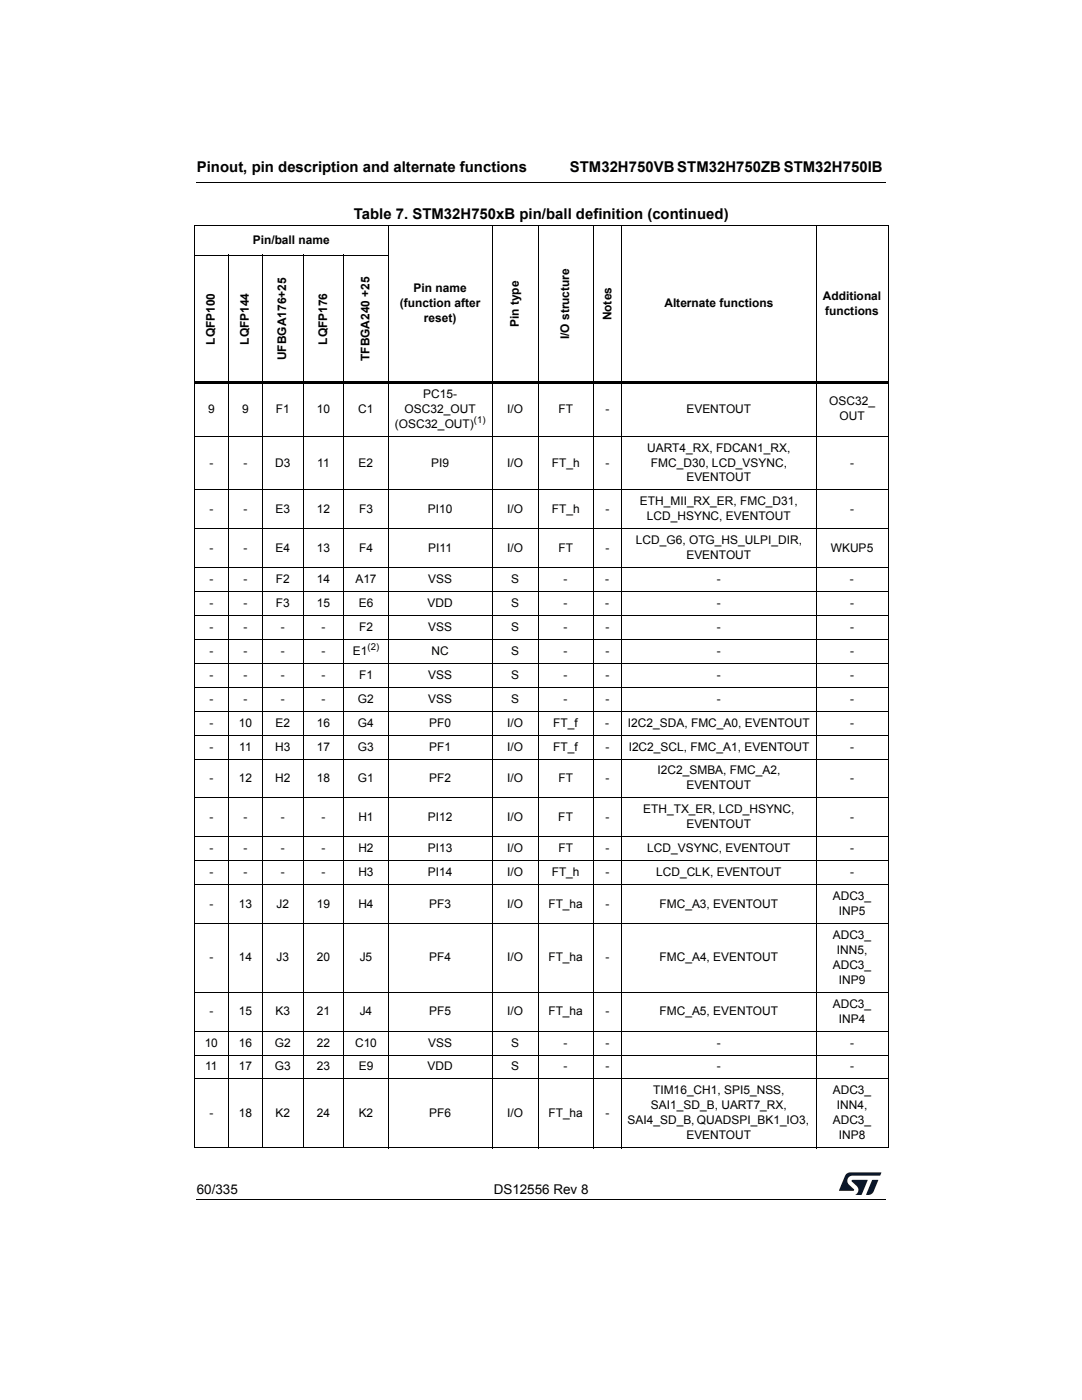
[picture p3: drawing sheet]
<svg xmlns="http://www.w3.org/2000/svg" width="216mm" height="279mm" viewBox="0 0 216 279" stroke-linecap="round" stroke-linejoin="round" font-family="sans-serif">
<defs><g id="words">
<g font-size="3">
<text x="39.3" y="34.3">Pinout, pin description and alternate functions</text>
<text x="113.7" y="34.3">STM32H750VB STM32H750ZB STM32H750IB</text>
<text x="70.6" y="43.7">Table 7. STM32H750xB pin/ball definition (continued)</text>
</g>
<g font-size="2.7">
<text x="39.3" y="238.3">60/335</text>
<text x="98.5" y="238.3">DS12556 Rev 8</text>
</g>
<g font-size="2.4">
<text x="50.4" y="48.7">Pin/ball name</text>
<text x="82.5" y="58.4">Pin name</text>
<text x="164.2" y="59.8">Additional</text>
<text x="79.8" y="61.3">(function after</text>
<text x="84.6" y="64.3">reset)</text>
<text x="103.5" y="65.3" transform="rotate(-90 103.5 65.3)">Pin type</text>
<text x="122" y="63.9" transform="rotate(-90 122 63.9)">Notes</text>
<text x="132.6" y="61.3">Alternate functions</text>
<text x="164.6" y="62.8">functions</text>
<text x="42.9" y="68.8" transform="rotate(-90 42.9 68.8)">LQFP100</text>
<text x="49.7" y="68.8" transform="rotate(-90 49.7 68.8)">LQFP144</text>
<text x="57.1" y="71.9" transform="rotate(-90 57.1 71.9)">UFBGA176+25</text>
<text x="65.3" y="68.8" transform="rotate(-90 65.3 68.8)">LQFP176</text>
<text x="113.6" y="67.7" transform="rotate(-90 113.6 67.7)">I/O structure</text>
<text x="73.7" y="72.1" transform="rotate(-90 73.7 72.1)">TFBGA240 +25</text>
<text x="41.5" y="82.4">9</text>
<text x="48.3" y="82.4">9</text>
<text x="55" y="82.4">F1</text>
<text x="63.2" y="82.4">10</text>
<text x="71.5" y="82.4">C1</text>
<text x="80.7" y="82.4">OSC32_OUT</text>
<text x="84.4" y="79.4">PC15-</text>
<text x="101.2" y="82.4">I/O</text>
<text x="111.4" y="82.4">FT</text>
<text x="120.8" y="82.4">-</text>
<text x="137" y="82.4">EVENTOUT</text>
<text x="165.5" y="80.9">OSC32_</text>
<text x="167.5" y="83.9">OUT</text>
<text x="78.8" y="85.3">(OSC32_OUT)</text>
<text x="41.8" y="93.1">-</text>
<text x="48.6" y="93.1">-</text>
<text x="54.9" y="93.1">D3</text>
<text x="63.3" y="93.1">11</text>
<text x="71.6" y="93.1">E2</text>
<text x="86" y="93.1">PI9</text>
<text x="101.2" y="93.1">I/O</text>
<text x="110.1" y="93.1">FT_h</text>
<text x="120.8" y="93.1">-</text>
<text x="129.2" y="90.1">UART4_RX, FDCAN1_RX,</text>
<text x="129.9" y="93.1">FMC_D30, LCD_VSYNC,</text>
<text x="169.6" y="93.1">-</text>
<text x="127.7" y="100.9">ETH_MII_RX_ER, FMC_D31,</text>
<text x="137" y="96.1">EVENTOUT</text>
<text x="41.8" y="102.4">-</text>
<text x="48.6" y="102.4">-</text>
<text x="55" y="102.4">E3</text>
<text x="63.2" y="102.4">12</text>
<text x="71.6" y="102.4">F3</text>
<text x="85.4" y="102.4">PI10</text>
<text x="101.2" y="102.4">I/O</text>
<text x="110.1" y="102.4">FT_h</text>
<text x="120.8" y="102.4">-</text>
<text x="129.1" y="103.9">LCD_HSYNC, EVENTOUT</text>
<text x="169.6" y="102.4">-</text>
<text x="41.8" y="110.1">-</text>
<text x="48.6" y="110.1">-</text>
<text x="55" y="110.1">E4</text>
<text x="63.2" y="110.1">13</text>
<text x="71.6" y="110.1">F4</text>
<text x="85.5" y="110.1">PI11</text>
<text x="101.2" y="110.1">I/O</text>
<text x="111.4" y="110.1">FT</text>
<text x="120.8" y="110.1">-</text>
<text x="126.9" y="108.6">LCD_G6, OTG_HS_ULPI_DIR,</text>
<text x="137" y="111.6">EVENTOUT</text>
<text x="165.8" y="110.1">WKUP5</text>
<text x="41.8" y="116.4">-</text>
<text x="48.6" y="116.4">-</text>
<text x="55" y="116.4">F2</text>
<text x="63.2" y="116.4">14</text>
<text x="70.9" y="116.4">A17</text>
<text x="85.4" y="116.4">VSS</text>
<text x="102" y="116.4">S</text>
<text x="112.5" y="116.4">-</text>
<text x="120.8" y="116.4">-</text>
<text x="143" y="116.4">-</text>
<text x="169.6" y="116.4">-</text>
<text x="41.8" y="121.1">-</text>
<text x="41.8" y="125.9">-</text>
<text x="48.6" y="121.1">-</text>
<text x="48.6" y="125.9">-</text>
<text x="55" y="121.1">F3</text>
<text x="56" y="125.9">-</text>
<text x="63.2" y="121.1">15</text>
<text x="64.2" y="125.9">-</text>
<text x="71.6" y="121.1">E6</text>
<text x="71.6" y="125.9">F2</text>
<text x="85.3" y="121.1">VDD</text>
<text x="85.4" y="125.9">VSS</text>
<text x="102" y="121.1">S</text>
<text x="102" y="125.9">S</text>
<text x="112.5" y="121.1">-</text>
<text x="112.5" y="125.9">-</text>
<text x="120.8" y="121.1">-</text>
<text x="120.8" y="125.9">-</text>
<text x="143" y="121.1">-</text>
<text x="143" y="125.9">-</text>
<text x="169.6" y="121.1">-</text>
<text x="169.6" y="125.9">-</text>
<text x="41.8" y="130.7">-</text>
<text x="48.6" y="130.7">-</text>
<text x="56" y="130.7">-</text>
<text x="64.2" y="130.7">-</text>
<text x="70.4" y="130.7">E1</text>
<text x="86.1" y="130.7">NC</text>
<text x="102" y="130.7">S</text>
<text x="112.5" y="130.7">-</text>
<text x="120.8" y="130.7">-</text>
<text x="143" y="130.7">-</text>
<text x="169.6" y="130.7">-</text>
<text x="41.8" y="135.5">-</text>
<text x="48.6" y="135.5">-</text>
<text x="56" y="135.5">-</text>
<text x="64.2" y="135.5">-</text>
<text x="71.6" y="135.5">F1</text>
<text x="85.4" y="135.5">VSS</text>
<text x="102" y="135.5">S</text>
<text x="112.5" y="135.5">-</text>
<text x="120.8" y="135.5">-</text>
<text x="143" y="135.5">-</text>
<text x="169.6" y="135.5">-</text>
<text x="41.8" y="140.2">-</text>
<text x="48.6" y="140.2">-</text>
<text x="56" y="140.2">-</text>
<text x="64.2" y="140.2">-</text>
<text x="71.4" y="140.2">G2</text>
<text x="85.4" y="140.2">VSS</text>
<text x="102" y="140.2">S</text>
<text x="112.5" y="140.2">-</text>
<text x="120.8" y="140.2">-</text>
<text x="143" y="140.2">-</text>
<text x="169.6" y="140.2">-</text>
<text x="41.8" y="145">-</text>
<text x="41.8" y="149.8">-</text>
<text x="47.6" y="145">10</text>
<text x="47.7" y="149.8">11</text>
<text x="54.9" y="149.8">H3</text>
<text x="55" y="145">E2</text>
<text x="63.2" y="145">16</text>
<text x="63.2" y="149.8">17</text>
<text x="71.4" y="149.8">G3</text>
<text x="71.4" y="145">G4</text>
<text x="85.6" y="149.8">PF1</text>
<text x="85.6" y="145">PF0</text>
<text x="101.2" y="149.8">I/O</text>
<text x="101.2" y="145">I/O</text>
<text x="110.4" y="145">FT_f</text>
<text x="110.4" y="149.8">FT_f</text>
<text x="120.8" y="145">-</text>
<text x="120.8" y="149.8">-</text>
<text x="125.3" y="145">I2C2_SDA, FMC_A0, EVENTOUT</text>
<text x="125.4" y="149.8">I2C2_SCL, FMC_A1, EVENTOUT</text>
<text x="169.6" y="145">-</text>
<text x="169.6" y="149.8">-</text>
<text x="131.2" y="154.6">I2C2_SMBA, FMC_A2,</text>
<text x="41.8" y="156">-</text>
<text x="47.6" y="156">12</text>
<text x="54.9" y="156">H2</text>
<text x="63.2" y="156">18</text>
<text x="71.4" y="156">G1</text>
<text x="85.6" y="156">PF2</text>
<text x="101.2" y="156">I/O</text>
<text x="111.4" y="156">FT</text>
<text x="120.8" y="156">-</text>
<text x="137" y="157.6">EVENTOUT</text>
<text x="169.6" y="156">-</text>
<text x="41.8" y="163.8">-</text>
<text x="48.6" y="163.8">-</text>
<text x="56" y="163.8">-</text>
<text x="64.2" y="163.8">-</text>
<text x="71.5" y="163.8">H1</text>
<text x="85.4" y="163.8">PI12</text>
<text x="101.2" y="163.8">I/O</text>
<text x="111.4" y="163.8">FT</text>
<text x="120.8" y="163.8">-</text>
<text x="128.3" y="162.3">ETH_TX_ER, LCD_HSYNC,</text>
<text x="137" y="165.3">EVENTOUT</text>
<text x="169.6" y="163.8">-</text>
<text x="41.8" y="170.1">-</text>
<text x="48.6" y="170.1">-</text>
<text x="56" y="170.1">-</text>
<text x="64.2" y="170.1">-</text>
<text x="71.5" y="170.1">H2</text>
<text x="85.4" y="170.1">PI13</text>
<text x="101.2" y="170.1">I/O</text>
<text x="111.4" y="170.1">FT</text>
<text x="120.8" y="170.1">-</text>
<text x="129.1" y="170.1">LCD_VSYNC, EVENTOUT</text>
<text x="169.6" y="170.1">-</text>
<text x="41.8" y="174.9">-</text>
<text x="48.6" y="174.9">-</text>
<text x="56" y="174.9">-</text>
<text x="64.2" y="174.9">-</text>
<text x="71.5" y="174.9">H3</text>
<text x="85.4" y="174.9">PI14</text>
<text x="101.2" y="174.9">I/O</text>
<text x="110.1" y="174.9">FT_h</text>
<text x="120.8" y="174.9">-</text>
<text x="130.9" y="174.9">LCD_CLK, EVENTOUT</text>
<text x="166.2" y="179.6">ADC3_</text>
<text x="169.6" y="174.9">-</text>
<text x="41.8" y="181.1">-</text>
<text x="47.6" y="181.1">13</text>
<text x="55.2" y="181.1">J2</text>
<text x="63.2" y="181.1">19</text>
<text x="71.5" y="181.1">H4</text>
<text x="85.6" y="181.1">PF3</text>
<text x="101.2" y="181.1">I/O</text>
<text x="109.4" y="181.1">FT_ha</text>
<text x="120.8" y="181.1">-</text>
<text x="131.6" y="181.1">FMC_A3, EVENTOUT</text>
<text x="167.4" y="182.6">INP5</text>
<text x="41.8" y="191.9">-</text>
<text x="47.6" y="191.9">14</text>
<text x="55.2" y="191.9">J3</text>
<text x="63.2" y="191.9">20</text>
<text x="71.8" y="191.9">J5</text>
<text x="85.6" y="191.9">PF4</text>
<text x="101.2" y="191.9">I/O</text>
<text x="109.4" y="191.9">FT_ha</text>
<text x="120.8" y="191.9">-</text>
<text x="131.6" y="191.9">FMC_A4, EVENTOUT</text>
<text x="166.2" y="187.4">ADC3_</text>
<text x="167" y="190.4">INN5,</text>
<text x="166.2" y="193.3">ADC3_</text>
<text x="167.4" y="196.3">INP9</text>
<text x="41.8" y="202.6">-</text>
<text x="47.6" y="202.6">15</text>
<text x="55" y="202.6">K3</text>
<text x="63.2" y="202.6">21</text>
<text x="71.8" y="202.6">J4</text>
<text x="85.6" y="202.6">PF5</text>
<text x="101.2" y="202.6">I/O</text>
<text x="109.4" y="202.6">FT_ha</text>
<text x="120.8" y="202.6">-</text>
<text x="131.6" y="202.6">FMC_A5, EVENTOUT</text>
<text x="166.2" y="201.1">ADC3_</text>
<text x="40.8" y="208.9">10</text>
<text x="47.6" y="208.9">16</text>
<text x="54.8" y="208.9">G2</text>
<text x="63.2" y="208.9">22</text>
<text x="70.8" y="208.9">C10</text>
<text x="85.5" y="208.9">VSS</text>
<text x="102" y="208.9">S</text>
<text x="112.5" y="208.9">-</text>
<text x="120.8" y="208.9">-</text>
<text x="143" y="208.9">-</text>
<text x="167.4" y="204.1">INP4</text>
<text x="169.6" y="208.9">-</text>
<text x="40.9" y="213.6">11</text>
<text x="47.6" y="213.6">17</text>
<text x="54.8" y="213.6">G3</text>
<text x="63.2" y="213.6">23</text>
<text x="71.6" y="213.6">E9</text>
<text x="85.3" y="213.6">VDD</text>
<text x="102" y="213.6">S</text>
<text x="112.5" y="213.6">-</text>
<text x="120.8" y="213.6">-</text>
<text x="143" y="213.6">-</text>
<text x="169.6" y="213.6">-</text>
<text x="129.9" y="221.4">SAI1_SD_B, UART7_RX,</text>
<text x="130.3" y="218.4">TIM16_CH1, SPI5_NSS,</text>
<text x="166.2" y="218.4">ADC3_</text>
<text x="167" y="221.4">INN4,</text>
<text x="41.8" y="222.9">-</text>
<text x="47.6" y="222.9">18</text>
<text x="55" y="222.9">K2</text>
<text x="63.2" y="222.9">24</text>
<text x="71.6" y="222.9">K2</text>
<text x="85.6" y="222.9">PF6</text>
<text x="101.2" y="222.9">I/O</text>
<text x="109.4" y="222.9">FT_ha</text>
<text x="120.8" y="222.9">-</text>
<text x="125.2" y="224.4">SAI4_SD_B, QUADSPI_BK1_IO3,</text>
<text x="137" y="227.4">EVENTOUT</text>
<text x="166.2" y="224.4">ADC3_</text>
<text x="167.4" y="227.4">INP8</text>
</g>
<g font-size="1.9">
<text x="94.6" y="84.4">(1)</text>
<text x="73.3" y="129.7">(2)</text>
</g>
</g></defs>
<path d="M39.2 36.3l.1 .1zM39.2 239.3l.1 .1z" fill="#000"/>
<path d="M39.3 36.4h137.5M39.3 239.3h137.5" fill="none" stroke="#000" stroke-width=".2"/>
<g fill="#00183f">
<path d="M168.8 234.4l.9-.4h6.2l-.3 .6h-5.4a1.04 1.04 0 0 0-1 .6 1.04 1.04 0 0 0 .2 1.2l1 .9v.3h-3z"/>
<path d="M174.1 235.5h1.2l-1 2.3a1.19 1.19 0 0 1-1.5 .6z"/>
<path d="M170 235.5h3.1l-1.2 3h-1.2a1.1 1.1 0 0 0 .3-1.8l-1-.9z"/>
</g>
<g fill="none" stroke="#000" stroke-width=".2">
<path d="M38.7 45h138.6M38.7 50.9h38.8M38.8 45v184M45.6 50.9v178.2M52.4 50.9v178.2M60.5 50.9v178.2M68.6 50.9v178.2M77.4 44.9v184.2M98.2 44.9v184.2M107.4 44.9v184.2M118.4 44.9v184.2M124.1 44.9v184.2"/>
<path d="M162.8 44.9v184.2M177.2 45v184M38.7 87h138.6M38.7 97.8h138.6M38.7 105.5h138.6M38.7 113.3h138.6M38.7 118.1h138.6M38.7 122.8h138.6M38.7 127.6h138.6M38.7 132.4h138.6M38.7 137.2h138.6M38.7 141.9h138.6"/>
<path d="M38.7 146.7h138.6M38.7 151.5h138.6M38.7 159.2h138.6M38.7 167h138.6M38.7 171.8h138.6M38.7 176.5h138.6M38.7 184.3h138.6M38.7 198h138.6M38.7 205.8h138.6M38.7 210.5h138.6M38.7 215.3h138.6M38.7 229h138.6"/>
</g>
<path d="M38.7 76.3h138.6" fill="none" stroke="#000" stroke-width=".45"/>
<use href="#words"/>
</svg>
